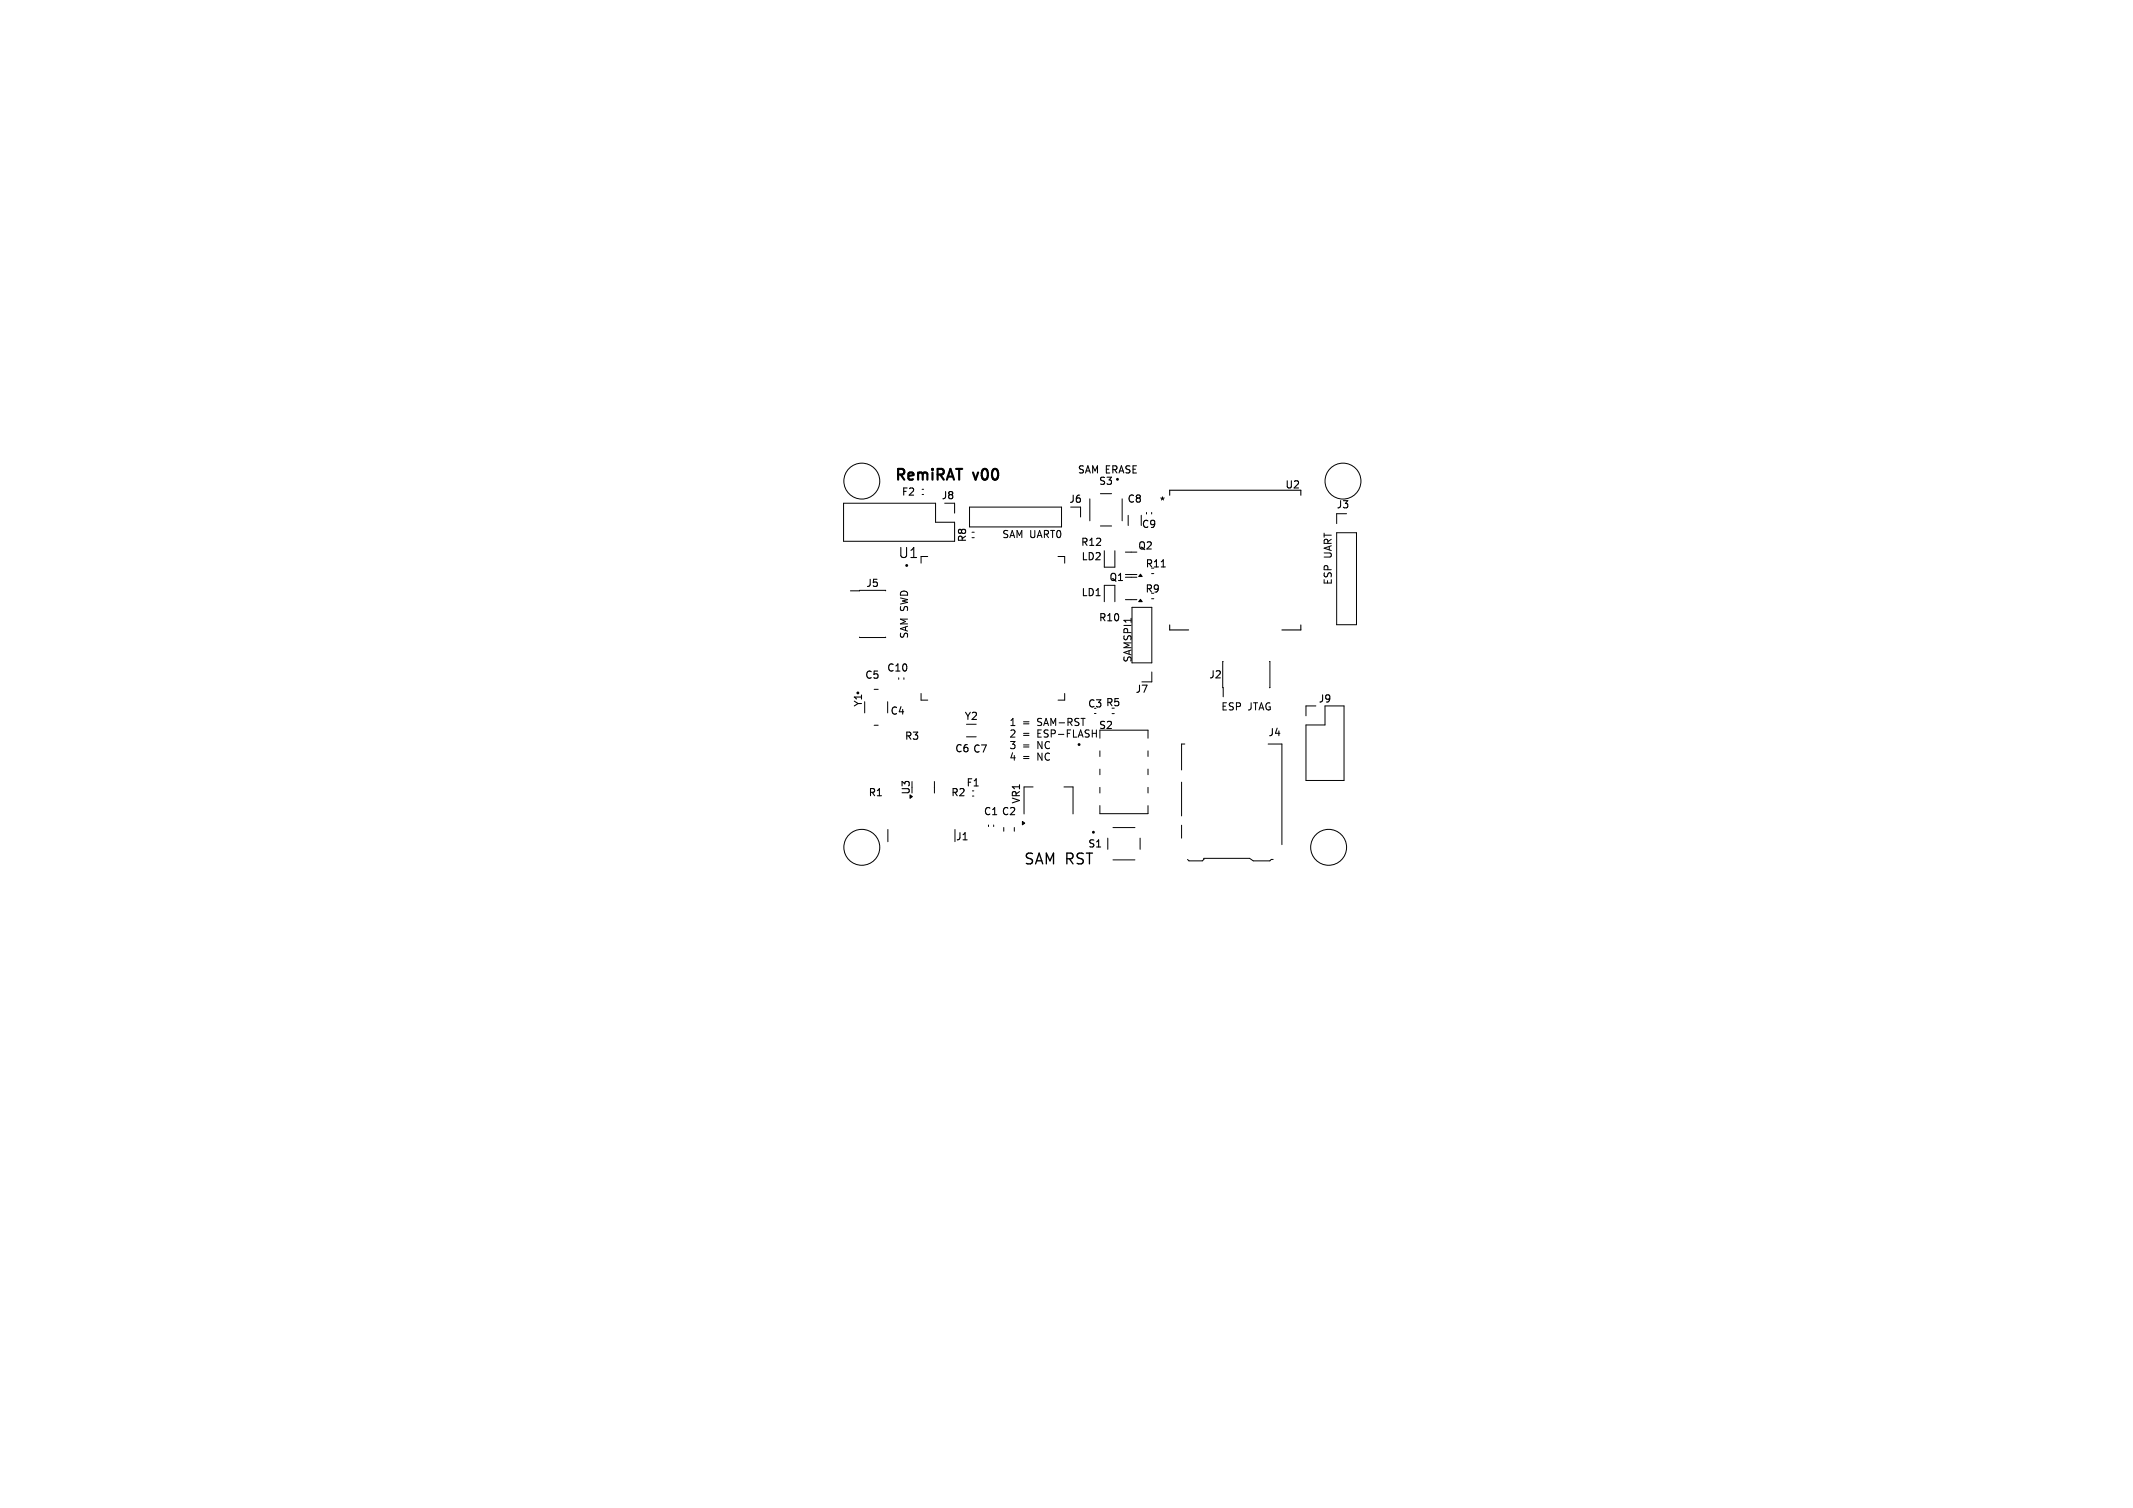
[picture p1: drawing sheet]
<svg xmlns="http://www.w3.org/2000/svg" width="297mm" height="210mm" viewBox="0 0 297 210" stroke-linecap="round" stroke-linejoin="round" font-family="sans-serif">
<defs><g id="words">
<g font-size="2.1">
<text x="124.5" y="67">RemiRAT</text>
<text x="135.7" y="67">v00</text>
<text x="142.5" y="120.5">SAM RST</text>
</g>
<text font-size="2" x="125" y="77.9">U1</text>
<g font-size="1.4">
<text x="125.5" y="69.2">F2</text>
<text x="131" y="69.7">J8</text>
<text x="148.8" y="70.2">J6</text>
<text x="150" y="66">SAM ERASE</text>
<text x="152.9" y="67.7">S3</text>
<text x="156.9" y="70.2">C8</text>
<text x="161.4" y="70.5">*</text>
<text x="178.9" y="68.2">U2</text>
<text x="186" y="71">J3</text>
<text x="134.7" y="75.6" transform="rotate(-90 134.7 75.6)">R8</text>
<text x="139.5" y="75">SAM UART0</text>
<text x="150.4" y="76.2">R12</text>
<text x="158.4" y="76.7">Q2</text>
<text x="158.9" y="73.7">C9</text>
<text x="120.5" y="81.9">J5</text>
<text x="150.5" y="83.2">LD1</text>
<text x="150.5" y="78.2">LD2</text>
<text x="154.4" y="81.1">Q1</text>
<text x="159.4" y="82.7">R9</text>
<text x="159.4" y="79.2">R11</text>
<text x="185.5" y="81.5" transform="rotate(-90 185.5 81.5)">ESP UART</text>
<text x="126.5" y="89" transform="rotate(-90 126.5 89)">SAM SWD</text>
<text x="152.9" y="86.7">R10</text>
<text x="120.4" y="94.7">C5</text>
<text x="123.4" y="93.7">C10</text>
<text x="157.6" y="92.3" transform="rotate(-90 157.6 92.3)">SAMSPI1</text>
<text x="168.3" y="94.7">J2</text>
<text x="120.2" y="98.5" transform="rotate(-90 120.2 98.5)">Y1</text>
<text x="123.9" y="99.7">C4</text>
<text x="134.2" y="100.5">Y2</text>
<text x="140.5" y="101.2">1</text>
<text x="142.3" y="101.2">=</text>
<text x="144.4" y="101.2">SAM-RST</text>
<text x="151.4" y="98.7">C3 R5</text>
<text x="152.9" y="101.7">S2</text>
<text x="158" y="96.7">J7</text>
<text x="170" y="99">ESP JTAG</text>
<text x="183.5" y="98">J9</text>
<text x="125.9" y="103.2">R3</text>
<text x="132.9" y="105">C6 C7</text>
<text x="140.5" y="102.8">2</text>
<text x="140.5" y="104.4">3</text>
<text x="140.5" y="106">4</text>
<text x="142.3" y="102.8">=</text>
<text x="142.3" y="104.4">=</text>
<text x="142.3" y="106">=</text>
<text x="144.4" y="102.8">ESP-FLASH</text>
<text x="144.4" y="104.4">NC</text>
<text x="144.4" y="106">NC</text>
<text x="176.5" y="102.7">J4</text>
<text x="120.8" y="111.1">R1</text>
<text x="126.9" y="110.8" transform="rotate(-90 126.9 110.8)">U3</text>
<text x="132.3" y="111.1">R2</text>
<text x="134.5" y="109.7">F1</text>
<text x="136.9" y="113.7">C1 C2</text>
<text x="142.2" y="112" transform="rotate(-90 142.2 112)">VR1</text>
<text x="133" y="117.2">J1</text>
<text x="151.4" y="118.2">S1</text>
</g>
</g></defs>
<g fill="none" stroke="#000" stroke-width=".14">
<path d="M117.5 70.1h12.8v2.6h2.6v2.7h-15.4zM128.4 68.1h.2M128.4 68.9h.2M129.2 77.5h-1v.9M132.9 70.1v1.4M135 70.6h12.8v2.8h-12.8zM135.3 74.1h.4M135.3 74.9h.4M147.3 77.5h.9v.9M150.5 70.6v1.4M151.7 69.5v3M153.2 68.8h1.6"/>
<path d="M153.2 73.3h1.6M153.8 76.7v2.3h1.4v-2.3M156.2 69.5v3M156.7 76.9h1.6M157.1 71.8v1.4M158.9 71.8v1.4M159.6 71.4v.2M160.3 79.9h.4M160.4 71.4v.2M186.1 74.2h2.8v12.8h-2.8zM187.5 71.5h-1.4v1.4M118.4 82.3h4.9"/>
<path d="M119.7 88.7h3.6M120.4 97.7v1.6M121.7 96h.6M123.6 97.7v1.6M125.1 94.4v.2M125.9 94.4v.2M128.2 96.6v.9h1M148.2 96.6v.9h-.9M152.4 99.4h.2M153.8 83.8v-2.3h1.4v2.3M154.8 99.4h.4M156.7 80h1.6"/>
<path d="M156.7 80.4h1.6M156.7 83.5h1.6M157.6 84.6h2.8v7.7h-2.8zM160.3 83.4h.4M160.4 93.6v1.4h-1.4M170.3 92.1v4.9M176.8 92.1v3.7M183.2 98.3h-1.4v1.4M184.5 98.3h2.6v10.4h-5.3v-7.7h2.7zM121.7 101h.6M123.6 115.5v1.7M130.1 108.8v1.6"/>
<path d="M133 115.5v1.7M134.6 102.6h1.3M135.4 110.9h.2M137.6 114.9v.2M138.4 114.9v.2M139.8 115.2v.6M141.2 115.2v.6M143.9 109.6h-1.3v3.8M148.2 109.6h1.2v3.8M152.1 102.1h.6M152.7 101.7v1M153.2 102.8v-1.1h6.6v1.1"/>
<path d="M153.2 104.6v.8M153.2 107.1v.8M153.2 109.7v.7M153.2 112.2v1.1h6.6v-1.1M154.3 116.7v1.6M155 115.3h3M155 119.8h3M158.7 116.7v1.6M159.8 104.6v.8M159.8 107.1v.8M159.8 109.7v.7M164.5 108.9v4.7"/>
<path d="M164.5 114.9v1.8M165 103.6h-.5v3.6M165.4 119.7l.2 .2h1.8l.2-.2v-.2h6.4l.5 .4h2.3l.2-.2h.3M176.6 103.6h1.9v14"/>
<circle cx="120" cy="67" r="2.5"/>
<circle cx="187" cy="67" r="2.5"/>
<circle cx="120" cy="118" r="2.5"/>
<circle cx="185" cy="118" r="2.5"/>
</g>
<path d="M161.7 79h.6M162.9 69v-.7h18.2v.7M162.9 87v.7h2.6M181.1 87v.7h-2.6" fill="none" stroke="#000" stroke-width=".15"/>
<g fill="none" stroke="#000" stroke-width=".2">
<circle cx="126.3" cy="78.8" r=".1"/>
<circle cx="155.6" cy="66.8" r=".1"/>
<circle cx="119.4" cy="96.5" r=".1"/>
<circle cx="150.3" cy="103.7" r=".1"/>
<circle cx="152.2" cy="115.9" r=".1"/>
</g>
<path d="M158.8 80l.2 .3h-.4zM158.8 83.5l.2 .3h-.4zM126.7 110.7l.3 .2-.3 .3zM142.4 114.4l.3 .2-.3 .3z" fill="#000" stroke="#000" stroke-width=".14"/>
<use href="#words"/>
</svg>
